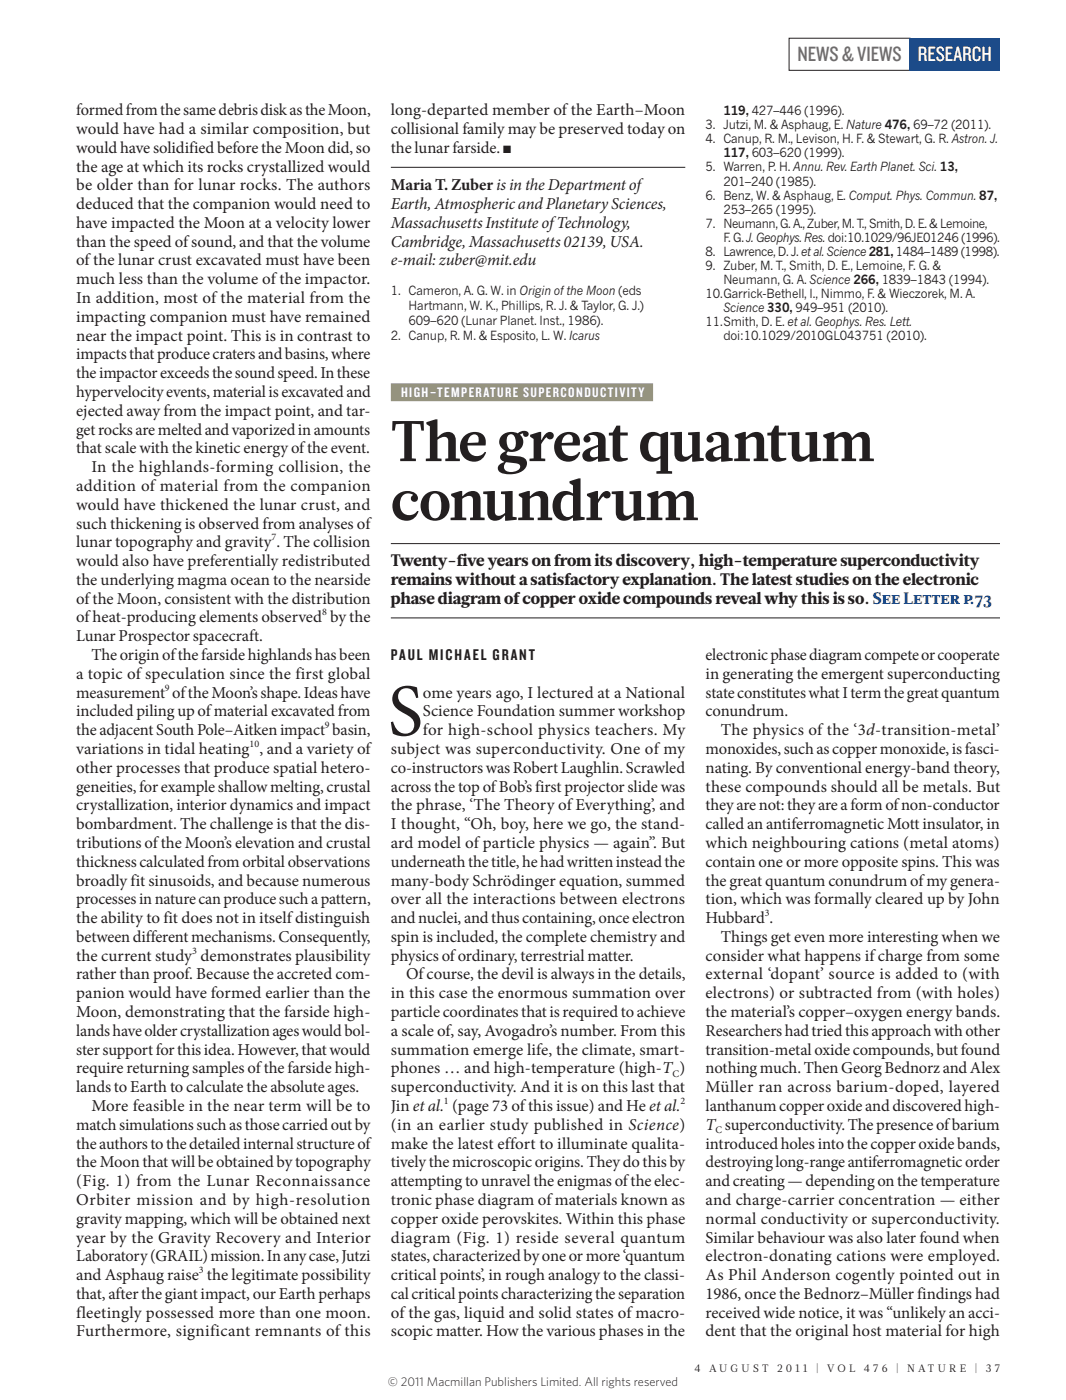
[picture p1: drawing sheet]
<svg xmlns="http://www.w3.org/2000/svg" width="210mm" height="276mm" viewBox="0 0 210 276" stroke-linecap="round" stroke-linejoin="round" font-family="sans-serif">
<defs><g id="words">
<text font-size="14.7" fill="#231f20" x="76.4" y="144.9">S</text>
<g font-size="11.3" fill="#231f20">
<text x="77" y="90.9">The great quantum</text>
<text x="77" y="102.5">conundrum</text>
</g>
<text font-size="4.2" fill="#6c6d70" x="157.1" y="12.1">NEWS &amp; VIEWS</text>
<text font-size="4.2" fill="#fff" x="180.8" y="12.1">RESEARCH</text>
<g font-size="3.3" fill="#231f20">
<text x="15" y="22.7">formed from the same debris disk as the Moon,</text>
<text x="77" y="22.7">long-departed member of the Earth–Moon</text>
<text x="15" y="26.4">would have had a similar composition, but</text>
<text x="77" y="26.4">collisional family may be preserved today on</text>
<text x="15" y="30.1">would have solidified before the Moon did, so</text>
<text x="15" y="33.8">the age at which its rocks crystallized would</text>
<text x="77" y="30.1">the lunar farside.</text>
<text x="15" y="37.5">be older than for lunar rocks. The authors</text>
<text x="15" y="41.2">deduced that the companion would need to</text>
<text x="77" y="37.5">Maria T. Zuber is in the Department of</text>
<text x="77" y="41.2">Earth, Atmospheric and Planetary Sciences,</text>
<text x="15" y="44.9">have impacted the Moon at a velocity lower</text>
<text x="77" y="44.9">Massachusetts Institute of Technology,</text>
<text x="15" y="48.6">than the speed of sound, and that the volume</text>
<text x="15" y="52.3">of the lunar crust excavated must have been</text>
<text x="77" y="48.6">Cambridge, Massachusetts 02139, USA.</text>
<text x="77" y="52.3">e-mail: zuber@mit.edu</text>
<text x="15" y="56">much less than the volume of the impactor.</text>
<text x="15" y="59.7">In addition, most of the material from the</text>
<text x="15" y="63.4">impacting companion must have remained</text>
<text x="15" y="67.2">near the impact point. This is in contrast to</text>
<text x="15" y="70.9">impacts that produce craters and basins, where</text>
<text x="15" y="74.6">the impactor exceeds the sound speed. In these</text>
<text x="15" y="78.3">hypervelocity events, material is excavated and</text>
<text x="15" y="82">ejected away from the impact point, and tar-</text>
<text x="15" y="85.7">get rocks are melted and vaporized in amounts</text>
<text x="15" y="89.4">that scale with the kinetic energy of the event.</text>
<text x="18" y="93.1">In the highlands-forming collision, the</text>
<text x="15" y="96.8">addition of material from the companion</text>
<text x="15" y="100.5">would have thickened the lunar crust, and</text>
<text x="15" y="104.2">such thickening is observed from analyses of</text>
<text x="15" y="107.9">lunar topography and gravity . The collision</text>
<text x="15" y="111.6">would also have preferentially redistributed</text>
<text x="77" y="111.6">Twenty-five years on from its discovery, high-temperature superconductivity</text>
<text x="15" y="115.3">the underlying magma ocean to the nearside</text>
<text x="15" y="119">of the Moon, consistent with the distribution</text>
<text x="77" y="115.3">remains without a satisfactory explanation. The latest studies on the electronic</text>
<text x="77" y="119">phase diagram of copper oxide compounds reveal why this is so. See Letter p.73</text>
<text x="15" y="122.7">of heat-producing elements observed by the</text>
<text x="15" y="126.4">Lunar Prospector spacecraft.</text>
<text x="18" y="130.1">The origin of the farside highlands has been</text>
<text x="139" y="130.1">electronic phase diagram compete or cooperate</text>
<text x="15" y="133.8">a topic of speculation since the first global</text>
<text x="15" y="137.5">measurement of the Moon’s shape. Ideas have</text>
<text x="83.3" y="137.5">ome years ago, I lectured at a National</text>
<text x="139" y="133.8">in generating the emergent superconducting</text>
<text x="139" y="137.5">state constitutes what I term the great quantum</text>
<text x="15" y="141.2">included piling up of material excavated from</text>
<text x="83.3" y="141.2">Science Foundation summer workshop</text>
<text x="139" y="141.2">conundrum.</text>
<text x="15" y="144.9">the adjacent South Pole–Aitken impact basin,</text>
<text x="15" y="148.6">variations in tidal heating , and a variety of</text>
<text x="77" y="148.6">subject was superconductivity. One of my</text>
<text x="83.3" y="144.9">for high-school physics teachers. My</text>
<text x="139" y="148.6">monoxides, such as copper monoxide, is fasci-</text>
<text x="142" y="144.9">The physics of the ‘3d-transition-metal’</text>
<text x="15" y="152.3">other processes that produce spatial hetero-</text>
<text x="77" y="152.3">co-instructors was Robert Laughlin. Scrawled</text>
<text x="139" y="152.3">nating. By conventional energy-band theory,</text>
<text x="15" y="156.1">geneities, for example shallow melting, crustal</text>
<text x="15" y="159.8">crystallization, interior dynamics and impact</text>
<text x="77" y="156.1">across the top of Bob’s first projector slide was</text>
<text x="77" y="159.8">the phrase, ‘The Theory of Everything’, and</text>
<text x="139" y="156.1">these compounds should all be metals. But</text>
<text x="139" y="159.8">they are not: they are a form of non-conductor</text>
<text x="15" y="163.5">bombardment. The challenge is that the dis-</text>
<text x="15" y="167.2">tributions of the Moon’s elevation and crustal</text>
<text x="77" y="163.5">I thought, “Oh, boy, here we go, the stand-</text>
<text x="77" y="167.2">ard model of particle physics — again”. But</text>
<text x="139" y="163.5">called an antiferromagnetic Mott insulator, in</text>
<text x="139" y="167.2">which neighbouring cations (metal atoms)</text>
<text x="15" y="170.9">thickness calculated from orbital observations</text>
<text x="77" y="170.9">underneath the title, he had written instead the</text>
<text x="139" y="170.9">contain one or more opposite spins. This was</text>
<text x="15" y="174.6">broadly fit sinusoids, and because numerous</text>
<text x="15" y="178.3">processes in nature can produce such a pattern,</text>
<text x="77" y="174.6">many-body Schrödinger equation, summed</text>
<text x="77" y="178.3">over all the interactions between electrons</text>
<text x="139" y="174.6">the great quantum conundrum of my genera-</text>
<text x="139" y="178.3">tion, which was formally cleared up by John</text>
<text x="15" y="182">the ability to fit does not in itself distinguish</text>
<text x="15" y="185.7">between different mechanisms. Consequently,</text>
<text x="77" y="182">and nuclei, and thus containing, once electron</text>
<text x="77" y="185.7">spin is included, the complete chemistry and</text>
<text x="139" y="182">Hubbard .</text>
<text x="142" y="185.7">Things get even more interesting when we</text>
<text x="15" y="189.4">the current study demonstrates plausibility</text>
<text x="77" y="189.4">physics of ordinary, terrestrial matter.</text>
<text x="139" y="189.4">consider what happens if charge from some</text>
<text x="15" y="193.1">rather than proof. Because the accreted com-</text>
<text x="15" y="196.8">panion would have formed earlier than the</text>
<text x="77" y="196.8">in this case the enormous summation over</text>
<text x="80" y="193.1">Of course, the devil is always in the details,</text>
<text x="139" y="193.1">external ‘dopant’ source is added to (with</text>
<text x="139" y="196.8">electrons) or subtracted from (with holes)</text>
<text x="15" y="200.5">Moon, demonstrating that the farside high-</text>
<text x="77" y="200.5">particle coordinates that is required to achieve</text>
<text x="139" y="200.5">the material’s copper–oxygen energy bands.</text>
<text x="15" y="204.2">lands have older crystallization ages would bol-</text>
<text x="15" y="207.9">ster support for this idea. However, that would</text>
<text x="77" y="204.2">a scale of, say, Avogadro’s number. From this</text>
<text x="77" y="207.9">summation emerge life, the climate, smart-</text>
<text x="139" y="204.2">Researchers had tried this approach with other</text>
<text x="139" y="207.9">transition-metal oxide compounds, but found</text>
<text x="15" y="211.6">require returning samples of the farside high-</text>
<text x="15" y="215.3">lands to Earth to calculate the absolute ages.</text>
<text x="77" y="211.6">phones … and high-temperature (high-T )</text>
<text x="77" y="215.3">superconductivity. And it is on this last that</text>
<text x="139" y="211.6">nothing much. Then Georg Bednorz and Alex</text>
<text x="139" y="215.3">Müller ran across barium-doped, layered</text>
<text x="18" y="219">More feasible in the near term will be to</text>
<text x="77" y="219">Jin et al. (page 73 of this issue) and He et al.</text>
<text x="139" y="219">lanthanum copper oxide and discovered high-</text>
<text x="15" y="222.7">match simulations such as those carried out by</text>
<text x="15" y="226.4">the authorsto the detailed internal structure of</text>
<text x="77" y="222.7">(in an earlier study published in Science)</text>
<text x="77" y="226.4">make the latest effort to illuminate qualita-</text>
<text x="139" y="222.7">T superconductivity. The presence of barium</text>
<text x="139" y="226.4">introduced holes into the copper oxide bands,</text>
<text x="15" y="230.1">the Moon that will be obtained by topography</text>
<text x="15" y="233.8">(Fig. 1) from the Lunar Reconnaissance</text>
<text x="77" y="230.1">tively the microscopic origins. They do this by</text>
<text x="77" y="233.8">attempting to unravel the enigmas of the elec-</text>
<text x="139" y="230.1">destroying long-range antiferromagnetic order</text>
<text x="139" y="233.8">and creating — depending on the temperature</text>
<text x="15" y="237.5">Orbiter mission and by high-resolution</text>
<text x="77" y="237.5">tronic phase diagram of materials known as</text>
<text x="139" y="237.5">and charge-carrier concentration — either</text>
<text x="15" y="241.2">gravity mapping, which will be obtained next</text>
<text x="15" y="245">year by the Gravity Recovery and Interior</text>
<text x="77" y="241.2">copper oxide perovskites. Within this phase</text>
<text x="77" y="245">diagram (Fig. 1) reside several quantum</text>
<text x="139" y="241.2">normal conductivity or superconductivity.</text>
<text x="139" y="245">Similar behaviour was also later found when</text>
<text x="15" y="248.7">Laboratory (GRAIL) mission. In any case, Jutzi</text>
<text x="77" y="248.7">states, characterized by one or more ‘quantum</text>
<text x="139" y="248.7">electron-donating cations were employed.</text>
<text x="15" y="252.4">and Asphaug raise the legitimate possibility</text>
<text x="15" y="256.1">that, after the giant impact, our Earth perhaps</text>
<text x="77" y="252.4">critical points’, in rough analogy to the classi-</text>
<text x="77" y="256.1">cal critical points characterizing the separation</text>
<text x="139" y="252.4">As Phil Anderson cogently pointed out in</text>
<text x="139" y="256.1">1986, once the Bednorz–Müller findings had</text>
<text x="15" y="259.8">fleetingly possessed more than one moon.</text>
<text x="15" y="263.5">Furthermore, significant remnants of this</text>
<text x="77" y="259.8">of the gas, liquid and solid states of macro-</text>
<text x="77" y="263.5">scopic matter. How the various phases in the</text>
<text x="139" y="259.8">received wide notice, it was “unlikely an acci-</text>
<text x="139" y="263.5">dent that the original host material for high</text>
</g>
<text font-size="3.2" fill="#231f20" x="77" y="130.1">PAUL MICHAEL GRANT</text>
<text font-size="2.8" fill="#fff" x="79" y="78.3">HIGH–TEMPERATURE SUPERCONDUCTIVITY</text>
<g font-size="2.5" fill="#231f20">
<text x="142.5" y="22.7">119, 427–446 (1996).</text>
<text x="139" y="25.5">3. Jutzi, M. &amp; Asphaug, E. Nature 476, 69–72 (2011).</text>
<text x="139" y="28.2">4. Canup, R. M., Levison, H. F. &amp; Stewart, G. R. Astron. J.</text>
<text x="139" y="33.8">5. Warren, P. H. Annu. Rev. Earth Planet. Sci. 13,</text>
<text x="142.5" y="31">117, 603–620 (1999).</text>
<text x="139" y="39.4">6. Benz, W. &amp; Asphaug, E. Comput. Phys. Commun. 87,</text>
<text x="142.5" y="36.6">201–240 (1985).</text>
<text x="139" y="44.9">7. Neumann, G. A., Zuber, M. T., Smith, D. E. &amp; Lemoine,</text>
<text x="142.5" y="42.1">253–265 (1995).</text>
<text x="142.5" y="47.7">F. G. J. Geophys. Res. doi:10.1029/96JE01246 (1996).</text>
<text x="139" y="50.5">8. Lawrence, D. J. et al. Science 281, 1484–1489 (1998).</text>
<text x="139" y="53.2">9. Zuber, M. T., Smith, D. E., Lemoine, F. G. &amp;</text>
<text x="77" y="58.2">1. Cameron, A. G. W. in Origin of the Moon (eds</text>
<text x="139" y="58.8">10.Garrick-Bethell, I., Nimmo, F. &amp; Wieczorek, M. A.</text>
<text x="142.5" y="56">Neumann, G. A. Science 266, 1839–1843 (1994).</text>
<text x="80.5" y="61.1">Hartmann, W. K., Phillips, R. J. &amp; Taylor, G. J.)</text>
<text x="80.5" y="64.1">609–620 (Lunar Planet. Inst., 1986).</text>
<text x="139" y="64.3">11.Smith, D. E. et al. Geophys. Res. Lett.</text>
<text x="142.5" y="61.6">Science 330, 949–951 (2010).</text>
<text x="77" y="67.1">2. Canup, R. M. &amp; Esposito, L. W. Icarus</text>
<text x="142.5" y="67.1">doi:10.1029/2010GL043751 (2010).</text>
<text x="76.4" y="273.2">© 2011 Macmillan Publishers Limited. All rights reserved</text>
</g>
<g font-size="2.1" fill="#231f20">
<text x="99.1" y="30.1">■</text>
<text x="136.8" y="270.5">4</text>
<text x="139.7" y="270.5">A U G U S T</text>
<text x="153.1" y="270.5">2 0 1 1</text>
<text x="160.8" y="270.5">|</text>
<text x="163" y="270.5">V O L</text>
<text x="170.2" y="270.5">4 7 6</text>
<text x="176.6" y="270.5">|</text>
<text x="178.7" y="270.5">N A T U R E</text>
<text x="192" y="270.5">|</text>
<text x="194.2" y="270.5">3 7</text>
</g>
<g font-size="2" fill="#231f20">
<text x="53.5" y="106.5">7</text>
<text x="63.5" y="121.3">8</text>
<text x="32.5" y="136.1">9</text>
<text x="64" y="143.5">9</text>
<text x="49.2" y="147.3">10</text>
<text x="150.7" y="180.6">3</text>
<text x="37.9" y="188">3</text>
<text x="132.5" y="212.3">C</text>
<text x="87.5" y="217.6">1</text>
<text x="134" y="217.6">2</text>
<text x="141" y="223.4">C</text>
<text x="39.2" y="251">3</text>
</g>
</g></defs>
<path d="M77 33h58M77 107.2h120M77 121.8h120" fill="none" stroke="#231f20" stroke-width=".2"/>
<path d="M77 77.3h51.7" fill="none" stroke="#95937f" stroke-width="3.5" stroke-linecap="butt"/>
<g fill="#fff">
<path d="M112 267.5h85v4.4h-85z"/>
<path d="M155.4 7.5h23.9v6.4h-23.9z"/>
</g>
<path d="M155.4 7.5h23.9v6.4h-23.9z" fill="none" stroke="#231f20" stroke-width=".2"/>
<path d="M179.2 7.5h17.8v6.4h-17.8z" fill="#0d4da1"/>
<path d="M75.4 271.2l.8-.5h.5h56.6a1.78 1.78 0 0 1 1.8 1.8 1.78 1.78 0 0 1-1.8 1.7h-56.6a1.85 1.85 0 0 1-1.8-2.2v.5l.1-.5z" fill="#fff"/>
<use href="#words"/>
</svg>
